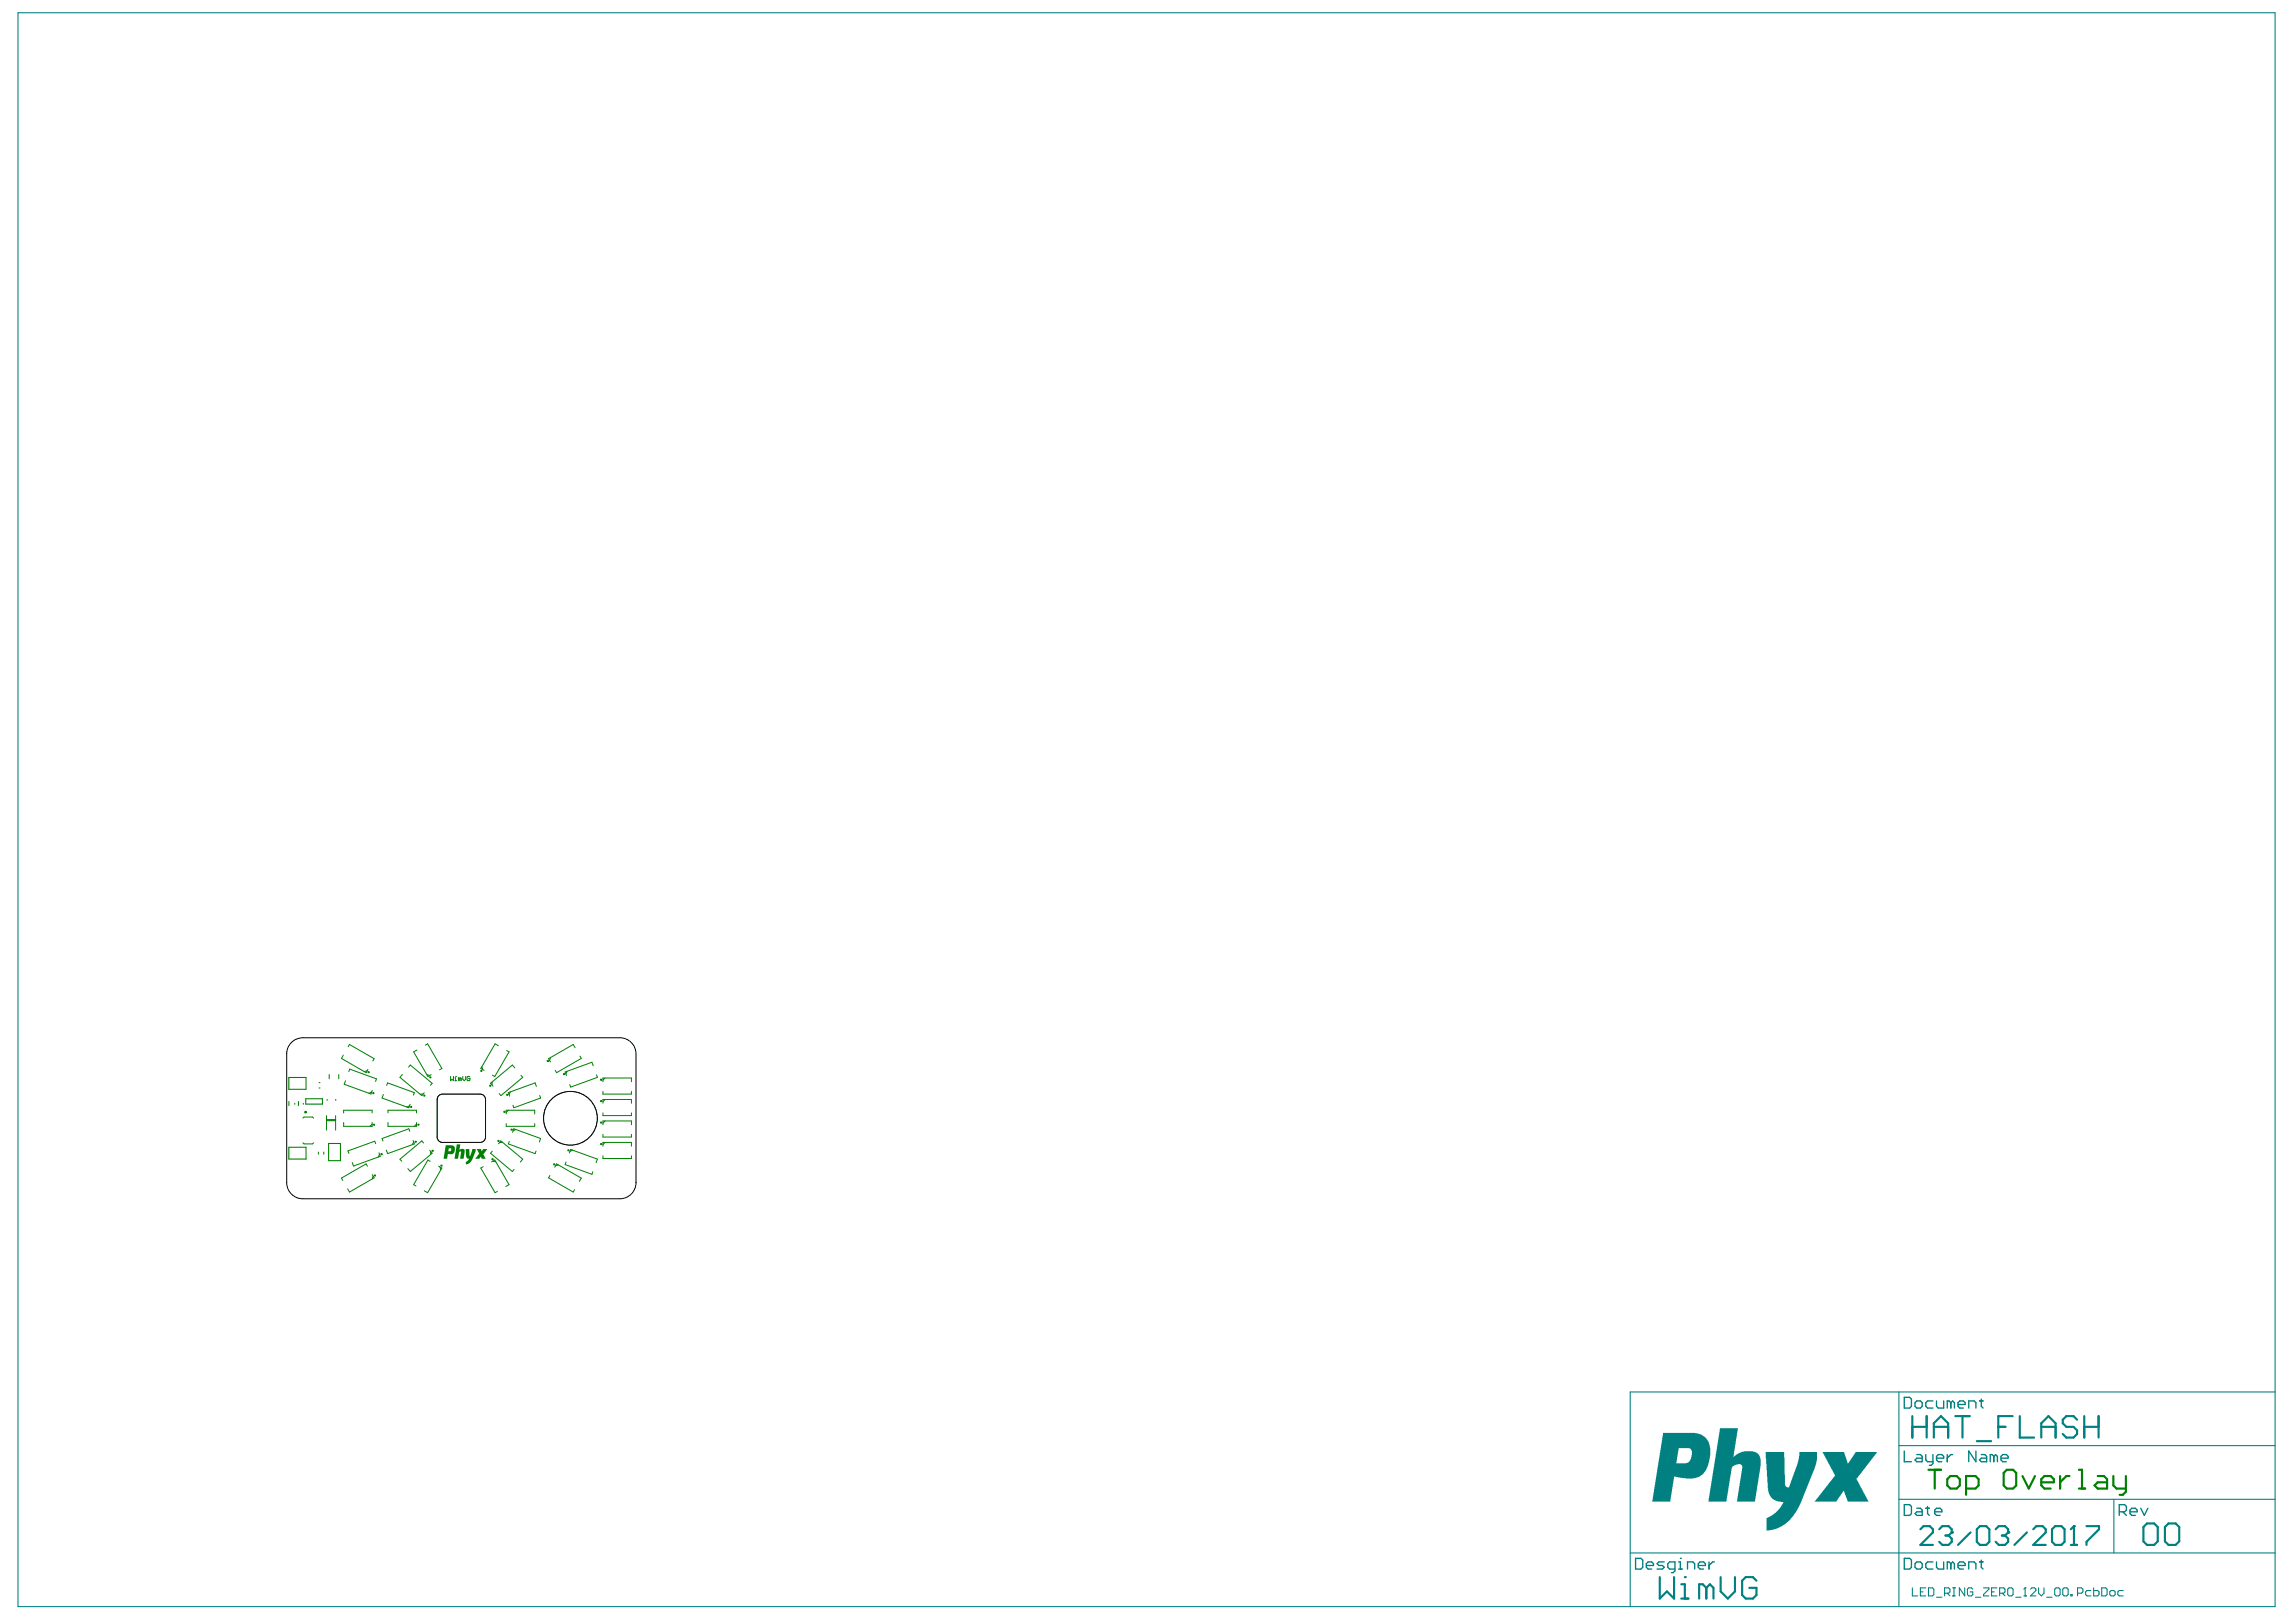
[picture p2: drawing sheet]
<svg xmlns="http://www.w3.org/2000/svg" width="297mm" height="210mm" viewBox="0 0 297 210" stroke-linecap="round" stroke-linejoin="round" font-family="sans-serif">
<g fill="#008080">
<path d="M235.8 187.9h2.8l.4 1.5 .2-.1 .9-1.4h2.8l-2.6 3.3a.38 .38 0 0 0 .1 .5l1.3 2.6h-2.6l-.5-1.3h-.1l-.9 1.3h-2.8l2.2-2.8 .1-.3a.34 .34 0 0 0 .1-.5z"/>
<path d="M228.4 187.9h2.4l.1 4.2 .1 .2 .3 .2h.2l1.1-3.1 .2-1v-.5h2.3v1.1l-.4 1.2-1.9 4.6-.7 1.3-1.1 1.1-.9 .6-.8 .2-.8 .1v-1.2a.45 .45 0 0 1 .4-.6l.8-.5 .5-.5 .5-.9-.6-.1-.6-.2-.4-.3-.3-.5-.1-.7z"/>
<path d="M222.5 184.8h2.4l-.7 3.7 .8-.5 .7-.2 1.3 .1 .4 .2 .3 .4 .1 .3v.9l-.8 4.6h-2.3l.7-4.1a.58 .58 0 0 0-.1-.7h-.7l-.3 .2a.59 .59 0 0 0-.3 .7l-.7 3.9h-2.3z"/>
<path d="M215.1 185.4h4.2l.9 .3 .6 .5 .4 .7 .1 .5-.1 1.3-.2 .9-.3 .7-.3 .4-.5 .4-.9 .2h-.9l-1.5-.2-.5 3.2h-2.4zM217.2 187.4l-.3 2h1.2l.3-.1 .4-.5 .1-.8a.56 .56 0 0 0-.3-.6z"/>
</g>
<g fill="none" stroke="#008080" stroke-width=".14">
<path d="M2.3 1.7h292v206.2h-292zM245.7 180.1v27.8M245.7 194h48.6M245.7 187.1h48.6M273.5 194v7M294.3 180.1h-83.4v27.8M210.9 201h83.4M247.4 205.5v1h.7M248.4 206h.4M249.1 205.5h-.7v1h.7M249.5 205.5h.5l.2 .2v.7l-.2 .1h-.5zM250.5 206.7h.7"/>
<path d="M251.6 206.2h.5l.2-.2v-.3l-.2-.2h-.5v1M251.9 206.2l.4 .3M252.6 206.5h.4M252.6 205.5h.4M252.8 205.5v1M254.2 205.5v1l-.7-1v1M255.2 205.7l-.2-.2h-.3l-.2 .2v.7l.2 .1h.3l.2-.1v-.4h-.3M255.6 206.7h.7M256.6 205.5h.7v.2l-.7 .7v.1h.7M257.7 206h.3M258.4 205.5h-.7v1h.7M258.7 206.2h.5l.2-.2v-.3l-.2-.2h-.5v1"/>
<path d="M259 206.2l.4 .3M259.7 205.7l.2-.2h.4l.1 .2v.7l-.1 .1h-.4l-.2-.1zM260.8 206.7h.7M261.8 206.5h.4M262 205.5h.1M262 205.5v1M262 205.5l-.2 .2M262.7 205.7l.2-.2h.3l.2 .2v.1l-.7 .7h.7M263.7 205.5v.7l.4 .3 .3-.3v-.7M264.8 206.7h.7M265.8 205.7l.2-.2h.3l.2 .2v.7l-.2 .1h-.3l-.2-.1zM266.9 205.7l.1-.2h.4l.2 .2v.7l-.2 .1h-.4l-.1-.1z"/>
<path d="M267.9 206.4h.2v.1h-.2zM268.8 206.2h.5l.2-.2v-.3l-.2-.2h-.5v1M270.5 205.8h-.5l-.2 .2v.4l.2 .1h.5M270.9 205.5v1h.5l.2-.1v-.4l-.2-.2h-.5M271.9 205.5h.5l.2 .2v.7l-.2 .1h-.5zM272.9 206l.2-.2h.4l.1 .2v.4l-.1 .1h-.4l-.2-.1zM274.7 205.8h-.5l-.2 .2v.4l.2 .1h.5"/>
</g>
<g fill="none" stroke="#008080" stroke-width=".17">
<path d="M246.4 194.7h.7l.2 .3v.9l-.2 .2h-.7zM246.4 180.8h.7l.2 .3v.9l-.2 .2h-.7zM246.4 187.8v1.4h.9M247.8 181.5l.2-.2h.4l.3 .2v.5l-.3 .2h-.4l-.2-.2zM248 195.2h.4l.3 .2v.7h-.7l-.2-.2 .2-.3h.7M248 188.2h.4l.3 .3v.7h-.7l-.2-.3 .2-.2h.7M249.1 195.2h.5M249.1 188.2v.7l.3 .3h.7M249.4 195v.9l.2 .2M250.1 181.3h-.7l-.3 .2v.5l.3 .2h.7M250.1 188.2v1.2l-.3 .2h-.2M250.3 195.6h.9v-.2l-.2-.2h-.5l-.2 .2v.5l.2 .2h.5"/>
<path d="M250.5 188.7h1v-.2l-.3-.3h-.4l-.3 .3v.4l.3 .3h.4M250.5 181.3v.7l.3 .2h.7v-.9M251.9 188.2v1M252.4 181.5l-.2-.2h-.3v.9M252.4 181.5l.2-.2 .2 .2v.7M252.4 181.5v.7M252.6 188.2h-.2l-.5 .5M253.3 181.8h.9v-.3l-.2-.2h-.5l-.2 .2v.5l.2 .2h.5M254.7 182.2v-.9h.7l.2 .2v.7M255.6 187.8v1.4l-.9-1.4v1.4M256.1 181.3h.5M256.3 188.2h.5l.2 .3v.7h-.7l-.2-.3 .2-.2h.7"/>
<path d="M256.3 181.1v.9l.3 .2M257.9 188.5l-.2-.3h-.2v1M257.9 188.5v.7M257.9 188.5l.3-.3 .2 .3v.7M258.9 188.7h.9v-.2l-.2-.3h-.5l-.2 .3v.4l.2 .3h.5M274.2 195.6h.7l.2-.2v-.4l-.2-.3h-.7v1.4M274.6 195.6l.5 .5M275.6 195.6h.9v-.2l-.2-.2h-.5l-.2 .2v.5l.2 .2h.5M277 195.2l.4 .9 .5-.9M211.6 201.7h.7l.2 .2v.9l-.2 .3h-.7zM213 202.6h.9v-.2l-.2-.3h-.5l-.2 .3v.4l.2 .3h.5M215.3 202.1h-.7l-.2 .3 .2 .2h.5l.2 .2-.2 .3h-.7"/>
<path d="M216.7 203.1h-.7l-.2-.3v-.4l.2-.3h.7v1.2l-.2 .2h-.3M217.2 203.1h.4M217.2 202.1h.2v1M217.4 201.7h.1M218.3 203.1v-1h.7l.2 .3v.7M219.7 202.6h.9v-.2l-.2-.3h-.5l-.2 .3v.4l.2 .3h.5M221.1 202.1v1M221.8 202.1h-.2l-.5 .5M246.4 201.7h.7l.2 .2v.9l-.2 .3h-.7zM247.8 202.4l.2-.3h.4l.3 .3v.4l-.3 .3h-.4l-.2-.3zM250.1 202.1h-.7l-.3 .3v.4l.3 .3h.7M250.5 202.1v.7l.3 .3h.7v-1"/>
<path d="M252.4 202.4l-.2-.3h-.3v1M252.4 202.4v.7M252.4 202.4l.2-.3 .2 .3v.7M253.3 202.6h.9v-.2l-.2-.3h-.5l-.2 .3v.4l.2 .3h.5M254.7 203.1v-1h.7l.2 .3v.7M256.1 202.1h.5M256.3 201.9v.9l.3 .3"/>
</g>
<g fill="none" stroke="#008080" stroke-width=".28">
<path d="M247.4 183.3v2.7M247.4 184.6h1.9M248.4 197.9l.5-.4h.8l.4 .4v.4l-1.7 1.6h1.7M249.3 183.3v2.7M250.2 184.6h1.8M250.2 186v-1.8l.9-.9 .9 .9v1.8M250.9 197.9l.4-.4h.8l.4 .4v.4M251.7 198.7h.4M252.1 198.7l.4 .4v.4l-.4 .4h-.8l-.4-.4M252.5 198.3h.1M252.5 198.3l-.4 .4M253 183.3h1.8"/>
<path d="M253.9 183.3v2.7M254.9 198.3l-1.6 1.6M255.7 186.5h1.9M255.7 197.9l.4-.4h.9l.4 .4v1.6l-.4 .4h-.9l-.4-.4zM258.2 197.9l.4-.4h.8l.4 .4v.4M258.5 184.6h1M259 198.7h.4M259.4 198.7l.4 .4v.4l-.4 .4h-.8l-.4-.4M259.8 198.3h.1M259.8 198.3l-.4 .4M260.4 183.3h-1.9v2.7M261.3 183.3v2.7h1.9"/>
<path d="M262.2 198.3l-1.6 1.6M263 197.9l.4-.4h.9l.4 .4v.4l-1.7 1.6h1.7M264.1 184.6h1.8M264.1 186v-1.8l.9-.9 .9 .9v1.8M265.5 197.9l.4-.4h.8l.4 .4v1.6l-.4 .4h-.8l-.4-.4zM267.9 199.9h.8M268.3 197.5h.1M268.3 197.5v2.4M268.3 197.5l-.4 .4M268.7 183.7l-.4-.4h-1l-.4 .4v.5l.4 .4h1l.4 .5v.5l-.4 .4h-1l-.4-.4M269.6 184.6h1.9M269.6 183.3v2.7"/>
<path d="M269.9 197.5h1.7v.4l-1.7 1.6v.4M271.5 183.3v2.7M277.3 197.6l.5-.4h.9l.5 .4v1.9l-.5 .4h-.9l-.5-.4zM280.1 197.6l.4-.4h1l.4 .4v1.9l-.4 .4h-1l-.4-.4zM214.7 204.1v2.8l1-1 .9 1v-2.8M217.5 206.9h.9M217.5 205h.5v1.9M218 204.1h.1M220.8 205.5l-.5-.5h-.5v1.9M220.8 205.5v1.4M220.8 205.5l.4-.5 .5 .5v1.4M222.6 204.1v1.8l.9 1 1-1v-1.8"/>
<path d="M227.2 204.6l-.4-.5h-1l-.4 .5v1.8l.4 .5h1l.4-.5v-.9h-.9"/>
</g>
<g fill="#008000">
<path d="M60.2 148.7h.5l.1 .9 .3-.9h.4v.4l-.5 1.1-.3 .3-.4 .2v-.3l.4-.4-.3-.1-.1-.1z"/>
<path d="M61.7 148.7h.5l.1 .3 .2-.3h.5l-.5 .7 .3 .5h-.5l-.1-.2-.2 .2h-.5l.5-.6z"/>
<path d="M59.1 148.1h.5l-.2 .7 .4-.1 .3 .1-.1 1.1h-.5l.1-.9-.2 .1-.1 .8h-.5z"/>
<path d="M57.7 148.2l1 .1 .1 .2v.4l-.2 .4h-.7l-.1 .6h-.4zM58.1 148.6l-.1 .4h.3l.1-.4z"/>
</g>
<g fill="none" stroke="#808080" stroke-width=".13">
<path d="M56.8 141.7l.4-.1h4.9a.69 .69 0 0 1 .7 .7v4.8a.69 .69 0 0 1-.7 .7h-4.8a.69 .69 0 0 1-.7-.7v-4.9z"/>
<circle cx="73.8" cy="144.7" r="3.5"/>
</g>
<g fill="none" stroke="#008000" stroke-width=".13">
<path d="M42.6 139.1v.5M43.8 139.1v.5M44.4 136.6l-.2 .4 3.2 1.8 .2-.4M44.7 139.9l-.2 .4 3.5 1.3 .2-.5M45 135.5l.2-.3 3.2 1.8-.2 .3M45.1 138.7l.1-.3 3.5 1.2-.1 .3M47.5 138.6l-.4 .1M52.1 139l-.4 .4 2.9 2.4 .3-.4M52.9 138.1l.2-.3 2.8 2.4-.2 .3M53.9 135.9l-.4 .2 1.9 3.2 .4-.2M55 135.3l.3-.2 1.9 3.2-.3 .1M55.2 139.1l.4 .1"/>
<path d="M58.3 139.3v.6l.2-.2 .2 .2v-.6M58.9 139.5v.4M58.9 139.9h.1M58.9 139.3h.1M59.5 139.6l-.2-.1v.4M59.5 139.6v.3M59.5 139.6l.1-.1 .1 .1v.3M59.9 139.3v.4l.2 .2 .1-.2v-.4M60.8 139.4l-.1-.1-.3 .1v.4l.1 .1 .3-.1v-.2h-.2M62.3 138l.1 .4M64.5 135.3l-.5-.2-1.8 3.2 .4 .2M65.6 136l.3 .1-1.9 3.2-.3-.2"/>
<path d="M66.6 138.2l-.3-.4-2.8 2.4 .3 .4M67.4 139.2l.2 .2-2.8 2.4-.2-.3M71.2 136.9l-.1 .3M73.4 138.6l-.2 .4M74.4 135.6l-.2-.4-3.2 1.8 .2 .4M75 136.7l.2 .3-3.2 1.8-.2-.3M76.7 137.9l-.1-.4-3.5 1.2 .2 .5M77.2 139.1l.1 .3-3.5 1.3-.1-.3M78 140v-.5h3.7v.5M78.3 139.5l-.3 .3M37.4 142.5v.6M38.1 142.8v.1"/>
<path d="M38.6 142.5v.6M39.2 147.9l.1 .1h1.1l.2-.1M39.2 144.7l.1-.1h1.1l.2 .1M39.2 142.8v.1M41.2 149.1v.3M41.3 140.1h.1M41.3 140.8h.1M41.9 149.1v.3M42.2 144.4v1.8M42.2 145h1.2M42.2 144.9h1.2M42.3 142.3v.1"/>
<path d="M43.4 144.4v1.8M43.4 142.3v.1M44.5 144v-.3h3.6v.3M44.5 145.3v.5h3.6v-.5M47.5 150.9l-.1-.3-3.2 1.9 .1 .3M48.1 141.3l-.4 .2M48.1 145.5l-.2 .3M48.2 152l.2 .4-3.2 1.9-.2-.5M48.3 152.2l-.1 .4M48.6 148l-.1-.3-3.5 1.2 .1 .4M49 149.2l.2 .4-3.5 1.3-.1-.5M49.1 149.4l-.2 .3"/>
<path d="M49.6 141.6l-.2 .5 3.5 1.3 .2-.5M50 140.5l.1-.4 3.5 1.3-.1 .3M50.2 144v-.3h3.7v.3M50.2 145.3v.5h3.7v-.5M53 143.1l-.4 .2M53 146.4l-.1-.3-3.5 1.2 .1 .4M53.4 147.6l.2 .4-3.5 1.3-.1-.5M53.5 147.8l-.2 .3M53.9 145.5l-.3 .3M54.7 141.6h-.3M54.8 147.9l-.2-.3-2.9 2.4 .3 .3M55.6 148.9l.3 .3-2.8 2.4-.3-.4"/>
<path d="M55.7 150.3l-.3-.2-1.9 3.2 .3 .2M55.7 149v.4M56.7 150.9l.5 .3-1.9 3.1-.4-.2M56.9 151l.1 .4M62.5 151l-.3 .2 1.8 3.1 .3-.1M63.6 150.4l.4-.3 1.9 3.2-.5 .2M63.7 140l-.1 .4M63.7 149l-.2 .2 2.8 2.4 .2-.3M63.8 150.3l.4 .1M64.5 148l.3-.4 2.8 2.4-.3 .4M65 147.8l-.4 .1M65.5 144.2v-.5h3.7v.5"/>
<path d="M65.5 145.4v.4h3.7v-.4M65.8 143.7l-.3 .3M65.9 147.7l-.1 .3 3.4 1.3 .1-.3M66 141.3l-.1 .4M66.3 146.5l.2-.4 3.4 1.2-.1 .5M66.7 146.2l-.3 .1M69.4 140.6l-.2-.5-3.4 1.3 .1 .5M69.8 141.8l.1 .3-3.4 1.3-.1-.4M71.1 152.1l-.1 .3 3.2 1.9 .1-.3M71.8 151l.2-.4 3.2 1.9-.2 .4M72.2 150.8l-.3 .1M73.2 150.4l-.1 .3 3.5 1.3 .1-.4"/>
<path d="M73.7 149.2l.1-.5 3.5 1.3-.2 .5M74.1 148.8l-.4 .2M78 141.2v.4h3.7v-.4M78 142.8v-.5h3.7v.5M78 144v.4h3.7v-.4M78 145.5v-.4h3.7v.4M78 146.8v.3h3.7v-.3M78 148.3v-.5h3.7v.5M78 149.6v.3h3.7v-.3M78.3 147.8l-.3 .3M78.3 145.1l-.3 .2M78.3 142.3l-.3 .3"/>
</g>
<g fill="none" stroke="#008000" stroke-width=".14">
<path d="M37.4 139.4h2.2v1.6h-2.2zM37.4 148.5h2.2v1.5h-2.2zM39.6 142.2h2.1v.7h-2.1zM42.5 148h1.5v2.2h-1.5z"/>
<circle cx="47.7" cy="138.8" r=".07"/>
<circle cx="55.7" cy="139.4" r=".07"/>
<circle cx="62.3" cy="138.6" r=".07"/>
<circle cx="70.9" cy="137.3" r=".07"/>
<circle cx="73" cy="139" r=".07"/>
<circle cx="77.8" cy="139.7" r=".07"/>
<circle cx="48.3" cy="141.5" r=".07"/>
<circle cx="48.4" cy="145.5" r=".07"/>
<circle cx="48.5" cy="152.1" r=".07"/>
<circle cx="49.4" cy="149.4" r=".07"/>
<circle cx="53.2" cy="143.2" r=".07"/>
<circle cx="53.8" cy="147.8" r=".07"/>
<circle cx="54.1" cy="145.5" r=".07"/>
<circle cx="54.9" cy="141.8" r=".07"/>
<circle cx="56" cy="148.9" r=".07"/>
<circle cx="57.1" cy="150.8" r=".07"/>
<circle cx="63.4" cy="140.5" r=".07"/>
<circle cx="63.7" cy="150" r=".07"/>
<circle cx="64.5" cy="147.6" r=".07"/>
<circle cx="65.2" cy="143.9" r=".07"/>
<circle cx="65.6" cy="141.7" r=".07"/>
<circle cx="66.2" cy="146.2" r=".07"/>
<circle cx="71.7" cy="150.7" r=".07"/>
<circle cx="73.5" cy="148.9" r=".07"/>
<circle cx="77.8" cy="145.3" r=".07"/>
<circle cx="77.8" cy="142.5" r=".07"/>
<circle cx="77.8" cy="148" r=".07"/>
</g>
<g fill="none" stroke="#008000" stroke-width=".28">
<path d="M249.5 190.2h1.6M250.3 190.2v2.4M251.9 191.4l.4-.4h.8l.4 .4v.8l-.4 .4h-.8l-.4-.4zM254.4 192.6h1.2l.4-.4v-.8l-.4-.4h-1.2v2.4M259.2 190.6l.4-.4h.8l.4 .4v1.6l-.4 .4h-.8l-.4-.4zM261.7 191l.8 1.6 .8-1.6M264.1 191.8h1.6v-.4l-.4-.4h-.8l-.4 .4v.8l.4 .4h.8M266.5 191v1.6M267.7 191h-.4l-.8 .8M269 190.2h.4v2.4M269 192.6h.8M271.4 191h.8l.4 .4v1.2h-1.2l-.4-.4 .4-.4h1.2"/>
<path d="M273.4 191v1.2l.4 .4h1.2M275 191v2l-.4 .4h-.4"/>
</g>
<circle cx="39.5" cy="143.9" r=".09" fill="none" stroke="#008000" stroke-width=".17"/>
<g fill="none" stroke="#000" stroke-width=".13">
<path d="M37.7 134.9l.4-.3 .5-.2 .6-.1h41a2.08 2.08 0 0 1 2.1 2.1v16.6a2.08 2.08 0 0 1-2.1 2.1h-41a2.08 2.08 0 0 1-2.1-2.1v-16.6l.1-.6 .2-.5zM56.8 141.8l.5-.2h4.8a.69 .69 0 0 1 .7 .7v4.8a.69 .69 0 0 1-.7 .7h-4.8a.69 .69 0 0 1-.7-.7v-4.8z"/>
<circle cx="73.8" cy="144.7" r="3.5"/>
</g>
</svg>
